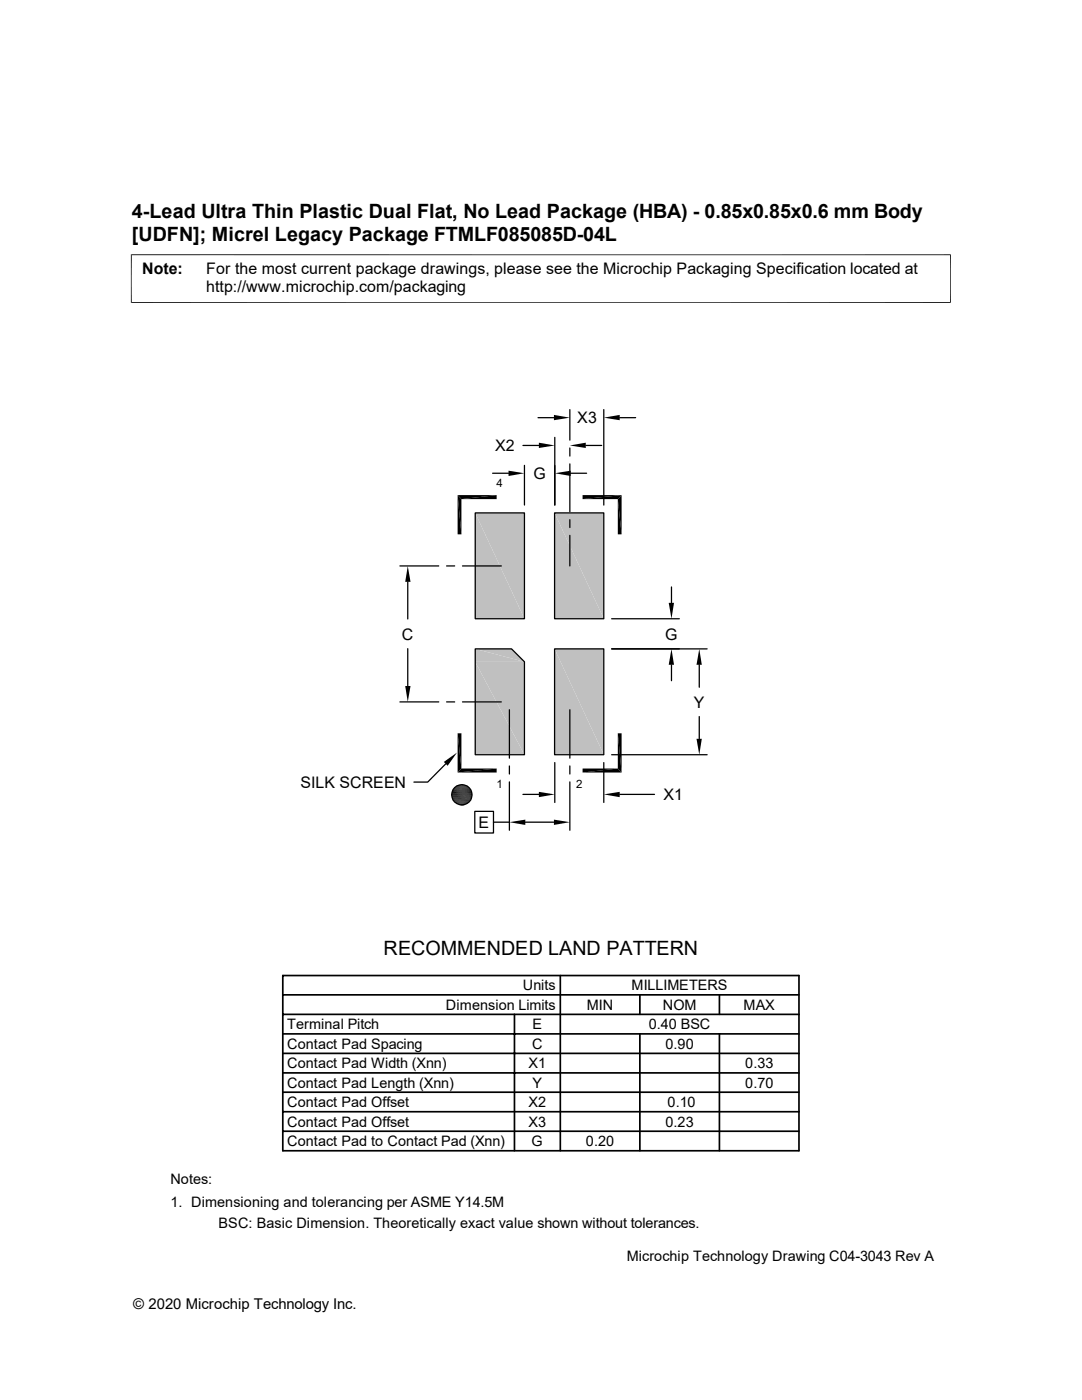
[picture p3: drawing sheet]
<svg xmlns="http://www.w3.org/2000/svg" width="216mm" height="279mm" viewBox="0 0 216 279" stroke-linecap="round" stroke-linejoin="round" font-family="sans-serif">
<defs><g id="words">
<g font-size="3.9">
<text x="26.3" y="43.5">4-Lead Ultra Thin Plastic Dual Flat, No Lead Package (HBA) - 0.85x0.85x0.6 mm Body</text>
<text x="26.3" y="48">[UDFN]; Micrel Legacy Package FTMLF085085D-04L</text>
<text x="76.5" y="190.5">RECOMMENDED LAND PATTERN</text>
</g>
<g font-size="3.2">
<text x="28.4" y="54.6">Note:</text>
<text x="41.1" y="54.6">For the most current package drawings, please see the Microchip Packaging Specification located at</text>
<text x="41.1" y="58.3">http://www.microchip.com/packaging</text>
<text x="115.2" y="84.5">X3</text>
<text x="98.8" y="90">X2</text>
<text x="106.4" y="95.6">G</text>
<text x="80.2" y="127.6">C</text>
<text x="132.8" y="127.6">G</text>
<text x="138.5" y="141.2">Y</text>
<text x="59.9" y="157.2">SILK SCREEN</text>
<text x="132.4" y="159.7">X1</text>
<text x="95.5" y="165.2">E</text>
</g>
<text font-size="3" x="26.6" y="261.3">© 2020 Microchip Technology Inc.</text>
<g font-size="2.9">
<text x="104.3" y="197.7">Units</text>
<text x="126" y="197.7">MILLIMETERS</text>
<text x="89" y="201.5">Dimension Limits</text>
<text x="117.1" y="201.5">MIN</text>
<text x="132.2" y="201.5">NOM</text>
<text x="148.4" y="201.5">MAX</text>
<text x="57.3" y="209.3">Contact Pad Spacing</text>
<text x="57.3" y="205.4">Terminal Pitch</text>
<text x="106.2" y="209.3">C</text>
<text x="106.3" y="205.4">E</text>
<text x="129.5" y="205.4">0.40 BSC</text>
<text x="132.8" y="209.3">0.90</text>
<text x="57.3" y="213.2">Contact Pad Width (Xnn)</text>
<text x="105.5" y="213.2">X1</text>
<text x="148.7" y="213.2">0.33</text>
<text x="57.3" y="221">Contact Pad Offset</text>
<text x="57.3" y="217.1">Contact Pad Length (Xnn)</text>
<text x="105.5" y="221">X2</text>
<text x="106.3" y="217.1">Y</text>
<text x="133.2" y="221">0.10</text>
<text x="148.7" y="217.1">0.70</text>
<text x="57.3" y="224.8">Contact Pad Offset</text>
<text x="105.5" y="224.8">X3</text>
<text x="132.8" y="224.8">0.23</text>
<text x="57.3" y="228.7">Contact Pad to Contact Pad (Xnn)</text>
<text x="106.1" y="228.7">G</text>
<text x="116.9" y="228.7">0.20</text>
<text x="34" y="236.3">Notes:</text>
<text x="34" y="240.9">1. Dimensioning and tolerancing per ASME Y14.5M</text>
<text x="43.6" y="245">BSC: Basic Dimension. Theoretically exact value shown without tolerances.</text>
<text x="125.1" y="251.6">Microchip Technology Drawing C04-3043 Rev A</text>
</g>
<g font-size="2.3">
<text x="99.1" y="97.2">4</text>
<text x="99.1" y="157.2">1</text>
<text x="114.9" y="157.2">2</text>
</g>
</g></defs>
<g fill="#c0c0c0">
<path d="M110.7 102.4l9.8 21.1h-9.8z"/>
<path d="M110.7 102.4h9.8v21.1z"/>
<path d="M94.8 129.5l9.8 2.6h-9.8z"/>
<path d="M94.8 129.5h7.3l2.5 2.6z"/>
<path d="M94.8 132.1l9.8 18.5h-9.8z"/>
<path d="M94.8 132.1h9.8v18.5z"/>
<path d="M110.7 129.5l9.8 21.1h-9.8z"/>
<path d="M110.7 129.5h9.8v21.1z"/>
<path d="M94.8 102.4l9.8 21.1h-9.8z"/>
<path d="M94.8 102.4h9.8v21.1z"/>
</g>
<g fill="none" stroke="#000" stroke-width=".25">
<path d="M98.3 94.4h3.2M104.4 88.9h3.1M104.6 92.9v7.9M107.4 83.4h3.1M110.7 87.3v13.5M113.7 81.7v6.1M113.7 89.4v1.6M113.7 92.6v9.5M113.9 94.4h3.2M116.9 88.9h3.2M120.5 81.7v19.1M123.7 83.4h3.1"/>
<path d="M79.8 112.9h7.7M81.4 116.1v7.4M89.1 112.9h1.6M92.3 112.9h7.7M94.8 102.4h9.8v21.1h-9.8zM110.7 102.4h9.8v21.1h-9.8zM113.7 103.7v1.6M113.7 106.8v6.1M134 117.1v3.2M81.4 129.5v7.4M94.8 129.5h7.3l2.5 2.6v18.5h-9.8zM110.7 129.5h9.8v21.1h-9.8z"/>
<path d="M122 129.5h19.1M122 123.5h13.6M134 132.7v3.1M139.5 132.7v4.5M79.8 140.1h7.7M88.9 152.4l-3.6 3.7h-2.7M89.1 140.1h1.6M92.3 140.1h7.7M101.6 141.6v9.7M101.6 152.9v1.6M101.6 156v9.7M104.4 158.5h3.1"/>
<path d="M110.7 152.2v7.9M113.7 141.6v9.7M113.7 152.9v1.6M113.7 156v9.7M120.5 152.2v7.9M122 150.6h19.1M123.7 158.5h6.9M139.5 143v4.4M94.7 161.9h3.8v4.3h-3.8zM98.5 164.1h3.1M104.8 164.1h5.7"/>
<circle cx="92.2" cy="158.6" r="2.03"/>
</g>
<g fill="none" stroke="#000" stroke-width=".34">
<path d="M56.4 198.5h103M56.4 194.7h103v35h-103zM111.8 194.7v35M127.7 198.5v3.9M143.6 198.5v3.9M56.4 202.4h103M56.4 210.2h103M56.4 206.3h103M56.4 214.1h103M56.4 218h103M102.7 202.4v27.3M127.7 206.3v23.4"/>
<path d="M143.6 206.3v23.4M56.4 221.9h103M56.4 225.8h103"/>
</g>
<g fill="#000">
<path d="M91.3 98.8l.8 7.8h-.8zM91.3 98.8l.8 .8v7zM92.1 99.6l7-.8v.8zM91.3 98.8h7.8l-7 .8zM101.5 93.9l3.1 .5-3.1 .6zM107.5 88.3l3.2 .6-3.2 .5zM110.5 82.8l3.2 .6-3.2 .5zM110.7 94.4l3.2-.5v1.1zM116.2 98.8h7.8l-7.8 .8zM116.2 99.6l7.8-.8-.7 .8zM113.7 88.9l3.2-.6v1.1zM123.3 99.6l.7 7h-.7z"/>
<path d="M120.5 83.4l3.2-.6v1.1zM124 98.8v7.8l-.7-7zM81.4 112.9l.5 3.2h-1zM80.9 136.9h1l-.5 3.2zM134 129.5l.5 3.2h-1.1zM133.4 120.3h1.1l-.5 3.2zM139.5 129.5l.5 3.2h-1zM88.6 152.1l2.6-1.9-1.9 2.6zM91.3 146.3l.8 7.1-.8 .8zM91.4 156.8h1.8zM91.4 156.8h1.6zM91.5 156.7l1.5 .1z"/>
<path d="M91.5 156.7h1.3zM91.7 156.6l1.1 .1zM91.7 156.6h.9zM91.9 156.6h.7zM91.3 146.3h.8v7.1zM91.9 156.6h.5zM91.3 154.2l7.8-.8v.8zM92.1 153.4h7l-7.8 .8zM107.5 158l3.2 .5-3.2 .6zM116.2 153.4h7.1l-7.1 .8zM116.2 154.2l7.1-.8 .7 .8zM123.3 146.3l.7 7.9-.7-.8z"/>
<path d="M120.5 158.5l3.2-.5v1.1zM123.3 146.3h.7v7.9zM139 147.4h1l-.5 3.2zM91.1 160.4l1.9 .1h-1.6zM91.4 160.5h1.4zM91.4 160.5h1.6zM91.5 160.5l1.1 .1zM91.5 160.5h1.3zM91.7 160.6h.7zM91.7 160.6h.9zM91.9 160.6h.5zM101.6 164.1l3.2-.5v1z"/>
<path d="M110.5 163.6l3.2 .5-3.2 .5z"/>
</g>
<g fill="none" stroke="#000" stroke-width=".2">
<path d="M26.1 50.8h163.6M26.2 50.8v9.7M189.7 50.8v9.7M26.1 60.4h163.6M90.1 158.3h4.1M90.1 158.7h4.1M90.2 159.1h3.9M90.2 157.9h3.9M90.3 157.8h3.8M90.3 159.5h3.8M90.3 157.6h3.6M90.3 159.6h3.6"/>
<path d="M90.5 157.4h3.4M90.5 159.8h3.4M90.6 157.3h3.1M90.6 160h3.1M90.7 157.2h2.9M90.8 157h2.7M91 156.9h2.3M91.1 156.8h2.1M90.7 160.1h2.9M90.8 160.2h2.7M91 160.3h2.3M91.1 160.4h2.1"/>
</g>
<path d="M90.1 158.5h4.1M90.1 158.9h4.1M90.2 158.1h3.9M90.2 159.3h3.9" fill="none" stroke="#000" stroke-width=".21"/>
<use href="#words"/>
</svg>
